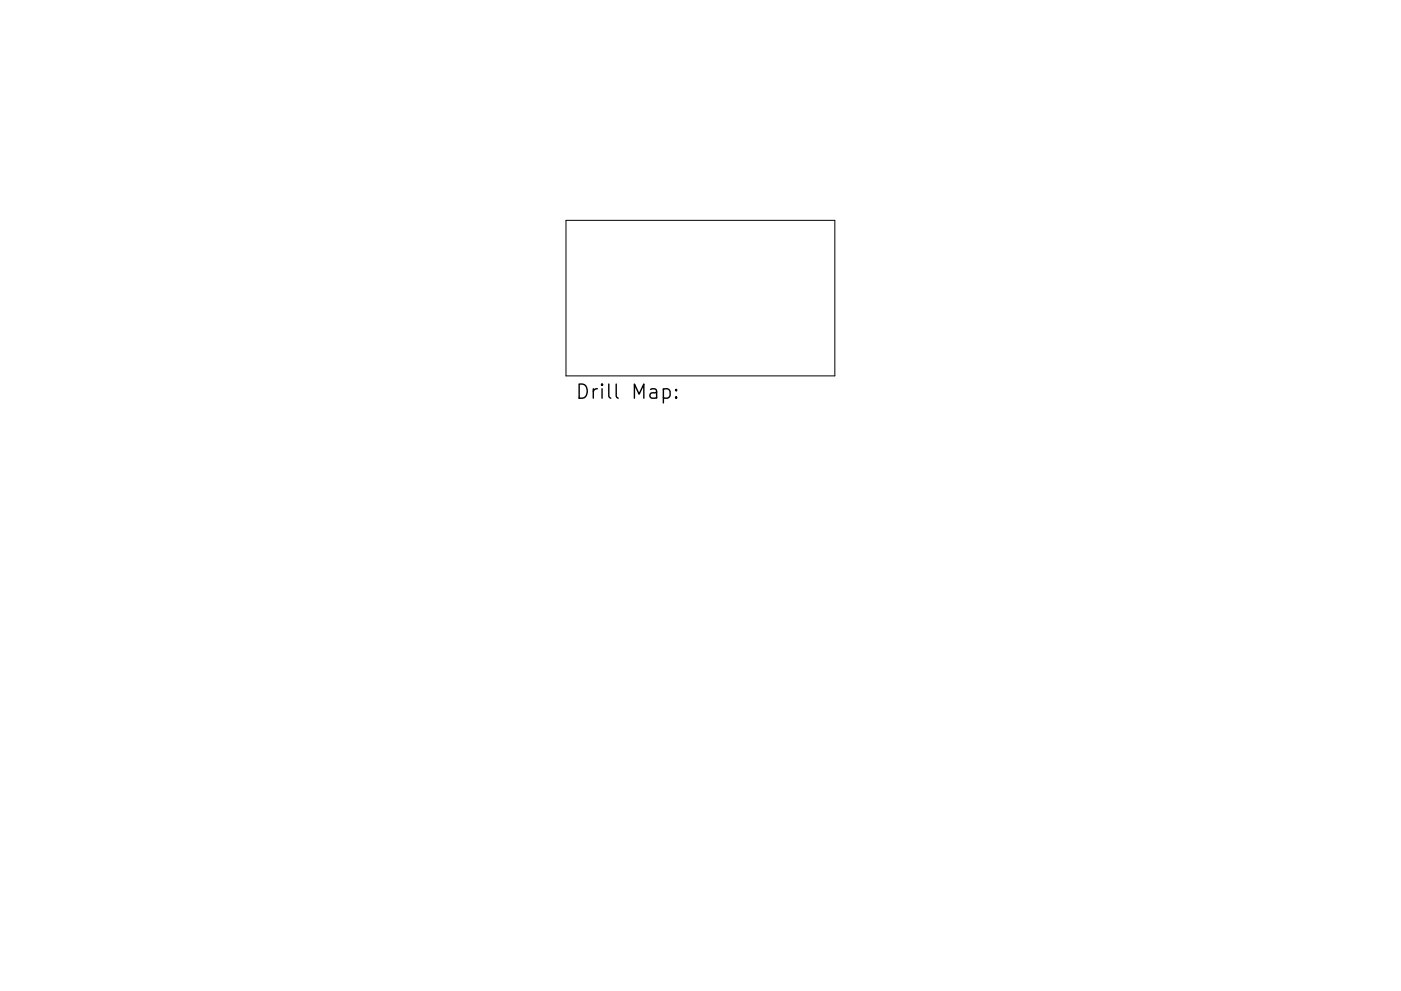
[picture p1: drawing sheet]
<svg xmlns="http://www.w3.org/2000/svg" width="297mm" height="210mm" viewBox="0 0 297 210" stroke-linecap="round" stroke-linejoin="round" font-family="sans-serif">
<defs><g id="words">
<text font-size="4.2" x="121.9" y="84.6">Drill Map:</text>
</g></defs>
<path d="M120 46.8h57v33h-57z" fill="none" stroke="#000" stroke-width=".21"/>
<path d="M140.6 82.6l.9-.1 .6 .6v.8l-.3 .4-.3 .2-.9-.2M143.4 84.2l.1 .1-.1 .2-.2-.2 .2-.1v.3M143.4 82.6l.1 .2-.1 .1-.2-.1 .2-.2v.3" fill="none" stroke="#000" stroke-width=".3"/>
<use href="#words"/>
</svg>
